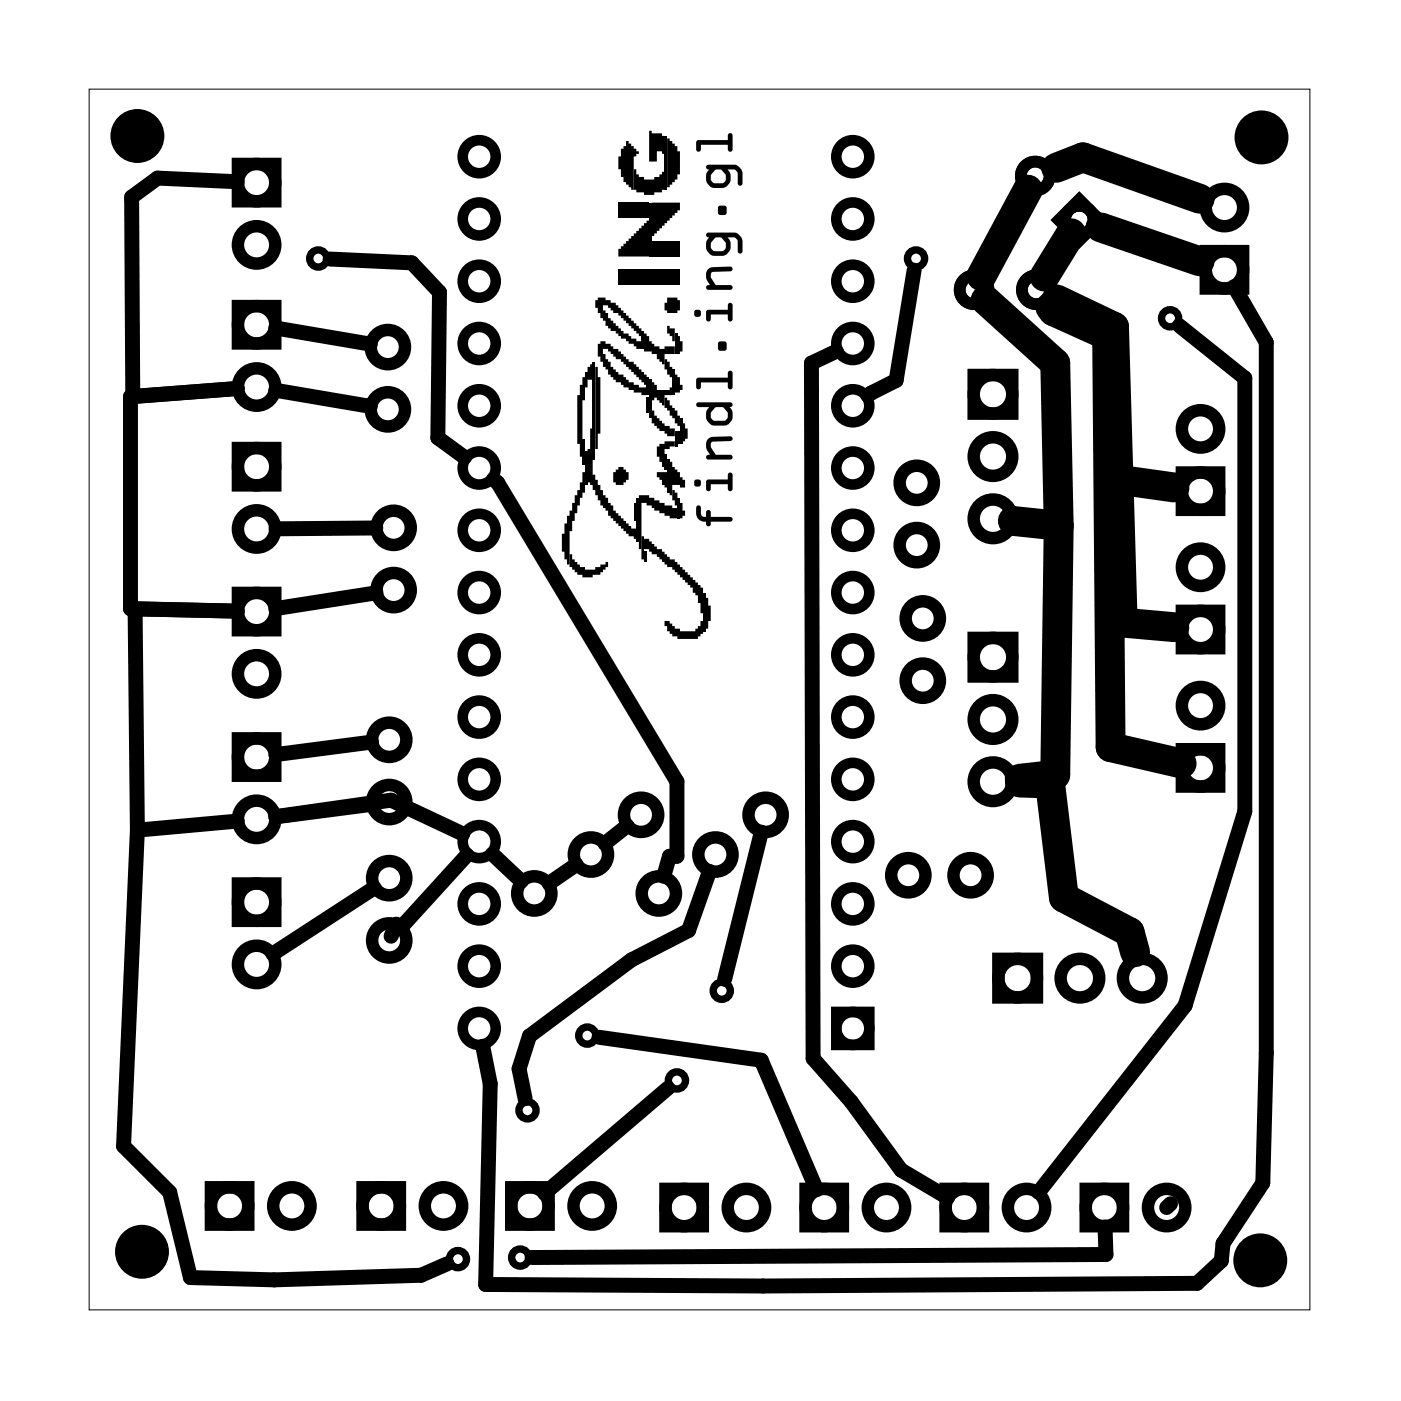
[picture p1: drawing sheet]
<svg xmlns="http://www.w3.org/2000/svg" width="57mm" height="57mm" viewBox="0 0 57 57" stroke-linecap="round" stroke-linejoin="round" font-family="sans-serif">
<path d="M3.6 3.6h49.8v49.8h-49.8z" fill="none" stroke="#000" stroke-width=".04"/>
<g fill="none" stroke="#000" stroke-width=".43">
<path d="M34.1 41.3h1.4v1.3h-1.4z"/>
<circle cx="19.5" cy="16.6" r=".67"/>
<circle cx="19.5" cy="19.1" r=".67"/>
<circle cx="19.5" cy="8.9" r=".67"/>
<circle cx="19.5" cy="14" r=".67"/>
<circle cx="19.5" cy="11.5" r=".67"/>
<circle cx="19.5" cy="6.4" r=".67"/>
<circle cx="34.8" cy="6.4" r=".67"/>
<circle cx="34.8" cy="19.1" r=".67"/>
<circle cx="34.8" cy="16.6" r=".67"/>
<circle cx="34.8" cy="11.5" r=".67"/>
<circle cx="34.8" cy="8.9" r=".67"/>
<circle cx="34.8" cy="14" r=".67"/>
<circle cx="19.5" cy="36.9" r=".67"/>
<circle cx="19.5" cy="39.4" r=".67"/>
<circle cx="19.5" cy="34.3" r=".67"/>
<circle cx="19.5" cy="26.7" r=".67"/>
<circle cx="19.5" cy="31.8" r=".67"/>
<circle cx="19.5" cy="29.3" r=".67"/>
<circle cx="19.5" cy="24.2" r=".67"/>
<circle cx="19.5" cy="21.6" r=".67"/>
<circle cx="34.8" cy="39.4" r=".67"/>
<circle cx="34.8" cy="36.9" r=".67"/>
<circle cx="34.8" cy="29.3" r=".67"/>
<circle cx="34.8" cy="31.8" r=".67"/>
<circle cx="34.8" cy="26.7" r=".67"/>
<circle cx="34.8" cy="34.3" r=".67"/>
<circle cx="34.8" cy="24.2" r=".67"/>
<circle cx="34.8" cy="21.6" r=".67"/>
<circle cx="19.5" cy="42" r=".67"/>
<circle cx="34.8" cy="42" r=".67"/>
</g>
<g fill="none" stroke="#000" stroke-width=".51">
<path d="M9.7 6.7h1.5v1.5h-1.5zM9.7 12.5h1.5v1.5h-1.5zM9.7 18.3h1.5v1.5h-1.5zM39.7 15.3h1.6v1.6h-1.6zM48.2 19.3h1.5v1.5h-1.5zM49.2 10.2h1.5v1.6h-1.5zM9.7 24.2h1.5v1.5h-1.5zM9.7 30.1h1.5v1.5h-1.5zM9.7 36h1.5v1.6h-1.5zM39.7 26h1.6v1.6h-1.6zM40.7 39.1h1.6v1.6h-1.6zM48.2 24.9h1.5v1.5h-1.5z"/>
<path d="M48.2 30.6h1.5v1.5h-1.5zM8.6 48.4h1.5v1.6h-1.5zM14.8 48.4h1.5v1.6h-1.5zM20.9 48.4h1.5v1.6h-1.5zM27.1 48.5h1.6v1.5h-1.6zM32.9 48.5h1.5v1.5h-1.5zM38.6 48.5h1.5v1.5h-1.5zM44.3 48.5h1.5v1.5h-1.5z"/>
<circle cx="10.5" cy="15.8" r=".76"/>
<circle cx="10.5" cy="10" r=".76"/>
<circle cx="10.5" cy="7.5" r=".76"/>
<circle cx="10.5" cy="13.2" r=".76"/>
<circle cx="10.5" cy="19" r=".76"/>
<circle cx="15.8" cy="14.2" r=".7"/>
<circle cx="15.8" cy="16.7" r=".7"/>
<circle cx="37.4" cy="19.7" r=".7"/>
<circle cx="40.5" cy="16.1" r=".79"/>
<circle cx="40.5" cy="18.6" r=".79"/>
<circle cx="49" cy="17.5" r=".76"/>
<circle cx="49.9" cy="11" r=".76"/>
<circle cx="49.9" cy="8.5" r=".76"/>
<circle cx="10.5" cy="24.9" r=".76"/>
<circle cx="10.5" cy="36.8" r=".76"/>
<circle cx="10.5" cy="21.6" r=".76"/>
<circle cx="10.5" cy="30.9" r=".76"/>
<circle cx="10.5" cy="33.4" r=".76"/>
<circle cx="10.5" cy="39.3" r=".76"/>
<circle cx="10.5" cy="27.5" r=".76"/>
<circle cx="15.9" cy="35.8" r=".7"/>
<circle cx="15.9" cy="30.2" r=".7"/>
<circle cx="15.9" cy="32.7" r=".7"/>
<circle cx="15.9" cy="38.4" r=".7"/>
<circle cx="16.1" cy="21.5" r=".7"/>
<circle cx="16.1" cy="24.1" r=".7"/>
<circle cx="21.8" cy="36.4" r=".7"/>
<circle cx="24.1" cy="34.9" r=".7"/>
<circle cx="26.2" cy="33.2" r=".7"/>
<circle cx="26.9" cy="36.4" r=".7"/>
<circle cx="29.2" cy="34.9" r=".7"/>
<circle cx="31.2" cy="33.2" r=".7"/>
<circle cx="37.1" cy="35.7" r=".7"/>
<circle cx="37.4" cy="22.2" r=".7"/>
<circle cx="37.6" cy="25.2" r=".7"/>
<circle cx="37.6" cy="27.8" r=".7"/>
<circle cx="39.6" cy="35.7" r=".7"/>
<circle cx="40.5" cy="26.8" r=".79"/>
<circle cx="40.5" cy="29.3" r=".79"/>
<circle cx="40.5" cy="31.9" r=".79"/>
<circle cx="40.5" cy="21.2" r=".79"/>
<circle cx="41.5" cy="39.9" r=".79"/>
<circle cx="44.1" cy="39.9" r=".79"/>
<circle cx="46.6" cy="39.9" r=".79"/>
<circle cx="49" cy="25.7" r=".76"/>
<circle cx="49" cy="20" r=".76"/>
<circle cx="49" cy="23.1" r=".76"/>
<circle cx="49" cy="31.3" r=".76"/>
<circle cx="49" cy="28.8" r=".76"/>
<circle cx="9.4" cy="49.2" r=".76"/>
<circle cx="11.9" cy="49.2" r=".76"/>
<circle cx="15.6" cy="49.2" r=".76"/>
<circle cx="18.1" cy="49.2" r=".76"/>
<circle cx="21.6" cy="49.2" r=".76"/>
<circle cx="24.2" cy="49.2" r=".76"/>
<circle cx="27.9" cy="49.3" r=".76"/>
<circle cx="30.4" cy="49.3" r=".76"/>
<circle cx="33.6" cy="49.3" r=".76"/>
<circle cx="36.2" cy="49.3" r=".76"/>
<circle cx="39.3" cy="49.3" r=".76"/>
<circle cx="41.9" cy="49.3" r=".76"/>
<circle cx="45.1" cy="49.3" r=".76"/>
<circle cx="47.6" cy="49.3" r=".76"/>
</g>
<g fill="none" stroke="#000" stroke-width=".48">
<circle cx="39.7" cy="11.8" r=".59"/>
<circle cx="42.2" cy="7.2" r=".59"/>
<circle cx="42.3" cy="11.8" r=".59"/>
<circle cx="44" cy="9" r=".59"/>
</g>
<g fill="#000">
<path d="M24 15l.2-.1v.6h-.2v.3h-.1v.5h-.1v2.3h-.1v-.5h-.2v-2h.2v-.4h.1v-.3h.1v-.2h.1zM23.8 17.9h.1v1h-.1zM23.9 18.4h.1v1.4h-.1zM24.1 17.5h.1v1.9h.1v.2h.1l.1 .4h.1v.2l.2 .1v.2l.2 .1v.2h.1v.1l.2 .1 .2 .4h.1l.1 .2h.3v.4h-.1v-.1h-.3v-.1l-.3-.2v-.1h-.1l-.2-.4h-.1v-.1h-.1v-.2l-.2-.1v-.1h-.1v-.2h-.1v-.2h-.1l-.1-.4-.2-.1v-1.4h.1zM24.3 15h.1v.4h.1v2.3h-.1v.6h-.1zM24.4 12.1h.3v.1l.4 .1v.2l.3 .2 .1 .2h.1l.1 .2 .3 .1 .1 .2h.1v.3h-.1l-.2-.3-.3-.1v-.1h-.1l-.2-.3h-.1v-.1h-.2l-.2-.3h-.2v.5h-.1l-.1-.4h-.1v-.4h.1zM24.4 14h.1v-.1l.4 .1v.1h.1v.1h.2v.1h.1v.1l.2 .1 .1 .3h.3l.1 .2 .2 .1 .1 .2h.1v.4h-.1v-.1l-.3-.2-.1-.2h-.2v-.1l-.3-.2-.1-.2h-.2v-.2l-.3-.2v-.1h-.2v.6h-.1v-.3h-.1zM24.6 14.4h.1v.3l.2 .1v.2l.2 .1 .1 .2h.2l.2 .3h.3v.1h.2v.1h.3v.3h-.2v-.1h-.3v-.1h-.3v-.1h-.2l-.1-.2h-.2l-.2-.3h-.1v-.2l-.2-.1zM24.6 12.7l.2 .1v.2l.3 .2v.1l.2 .1 .1 .2h.2l.1 .2h.3v.1h.2v.3h-.2l-.1-.2h-.3l-.1-.2h-.2l-.2-.3h-.2v-.1l-.2-.1v-.2h-.1zM25.2 19h.2v.2l.2 .1v.3h-.1l-.1 .2h-.3v-.1h-.1v-.4l.2-.1zM25.2 11h2.5v.6h-2.5zM25.2 10.2h.1l.1-.3h.1l.2-.3h.2l.1-.2 .3-.2v-.1l.2-.1v1.5h-1.3z"/>
<path d="M25.2 8.3h1.3v.6h-1.3zM25.5 5.8h.1v.1l.3 .1 .1 .2h.1l-.1 .2h-.1v1.3h-.2l-.1-.2-.2-.1v-.2h-.1v-.3h-.1v-.5h.1v-.3l.2-.1zM25.9 6.9h.1v.2h.1v.1h.2v.1h.4v-.1h.2v-.1l.2-.1v.7h-.1v.1h-.3v.2l-.7-.2v-.1h-.1zM26.2 13.5h.1v.7h-.1zM26.3 13.6h.1v.1h.1v.2l.2 .1v.1h.2v.1h.2v-.1h.4v.3h-.4v.5h-.1v-.1l-.2-.1v-.3h-.2v-.1h-.3zM26.4 16.2h.1v.7h-.1zM26.4 15.4h.1v.7h-.1zM26.5 5.3h.1v.1h.4v.1h.1v.8h-.1v-.1h-.2v.4h-.3zM26.5 15.5h.1v1.6h-.1zM26.6 9.8h1.1v.7h-1.1zM26.6 8.3h1.1v.3h-.1v.1l-.3 .2-.1 .2-.2 .1-.1 .2h-.1l-.1 .2h-.1zM26.6 16.7h.1v.3l.2 .1 .2 .3 .4 .1v.3h-.3l-.1-.2h-.2l-.2-.3h-.1z"/>
<path d="M26.6 15.6l.2 .1v.2h.5v-.1h.1v.3h-.3v.4l-.2-.1-.1-.2-.2 .1zM26.8 19.3h.4v.6l-.2-.1v-.2l-.2-.1zM26.8 18.2h.1v-.1h.2v-.1h.4v.2l-.4 .1v.7h-.1v-.2h-.1v-.2h-.1zM27.1 18.5h.1v.7h-.1zM27.1 16.2h.1v.1h.1v.2l.3 .2v.3h.1v.4l-.2-.1v-.2l-.2-.1v-.3l-.2-.1zM27.1 14.7h.1v.1h.1v.2h.1v.4l-.2-.1v-.2h-.1zM27.2 12.1h.4v.1h.1v.5h-.1v.1h-.4v-.1h-.1v-.4h.1zM27.2 5.6l.2 .2 .1 .2h.1v.2h.1v.9h-.1v.2h-.1l-.2 .3h-.1zM27.2 13.3h.1v.1h.2v.5h-.1v-.2l-.2-.1zM27.4 15.1h.1v1h-.1zM27.5 17.6h.1v.6h-.1zM27.5 15.3l.2 .1v.3h.1v.2h-.1v.1h-.2z"/>
<path d="M27.5 13.6h.1v.8h-.1zM27.6 17.6h.1v.5h-.1zM27.6 13.7h.1v.2h.1v.4h-.1v.1h-.1zM27.7 17.1h.1v1h-.1zM27.8 17.3h.1v.2h.2v.4h-.2v.1h-.1zM23.8 19.3h.1v.8h-.1v.2h-.1l-.2 .6h-.1v.3h-.1v.5h-.1v1.3h-.1v-.2h-.1v-.3h-.1v-.7h.1v-.4h.1v-.4h.1v-.2h.1l.1-.6h.1v-.2h.2v-.3h.1zM23.2 22.6h.1v.2l.4 .2v.1h.2v.1h.4v-.1h.2v-.1h.2v-.1h.1v.2l-.2 .1-.1 .2-.7 .2v-.2h-.3l-.1-.2-.2-.1zM25.9 20.5h.1v.7h-.1zM26 20.3h.1v1.8h-.1zM26.1 20.2h.4v.1h.2v.1l.4 .1v.1h.3v.1h.2v.4h-.3v-.1l-.4-.1v-.1h-.2l-.1-.2-.4-.1v1.9h-.1zM26.2 21.9h.1v.1h.2v.1l.2 .1 .1 .2h.2l.1 .2 .2 .1v.1h.2v.1l.2 .1v.1l.2 .1 .3 .4h.1v.1h.1l.1 .2 .2 .1v1h-.1l-.1-.7-.2-.1v-.2l-.2-.1-.2-.2h-.1v-.1l-.2-.2-.2-.3h-.2v-.1h-.1l-.2-.3h-.1v-.1h-.2l-.1-.2h-.2v.4h-.1zM26.3 22.5h.1v.4h-.1z"/>
<path d="M27.1 25.3h.2v.1h.1l.1 .2h.2v.2h.7v-.2l.2-.1v-.2h.1v.6h-.1l-.1 .2h-.9v-.1h-.2v-.1l-.2-.1zM27.2 18.7h.1v1.4h-.1zM27.3 18.8h.1v.2l.3 .3v.2l.2 .1v.3h-.2v-.1h-.3v.4h-.1zM27.4 20l.2 .1v.5h-.1v-.2h-.1zM27.6 20.3h.1v.8h-.1zM27.7 20.5h.1v.3h.1v.2h-.1v.1h-.1zM28.7 24.2h.1v1.6h-.1zM28.8 24.4h.1v.3h.1v.6h-.1v.3h-.1z"/>
<path d="M42.9 9l1.1-1.2 1.2 1.2-1.2 1.1zM43.7 9a.35 .35 0 0 0 .7 0 .35 .35 0 0 0-.7 0z"/>
<path d="M42.9 9l1.1-1.2 1.2 1.2-1.2 1.1zM43.7 9a.35 .35 0 0 0 .7 0 .35 .35 0 0 0-.7 0z"/>
<path d="M28.4 20.6l.2 .1v.3l.2 .1v-.2a.1 .1 0 0 1 .1-.1 .1 .1 0 0 1 .1 .1v.2h.8a.1 .1 0 0 1 .1 .1 .1 .1 0 0 1-.1 .1h-.8v.1a.1 .1 0 0 1-.1 .1 .1 .1 0 0 1-.1-.1v-.1a.42 .42 0 0 1-.4-.7zM28.8 19.6h.9v-.2a.1 .1 0 0 1 .1-.1 .1 .1 0 0 1 .1 .1v.5a.1 .1 0 0 1-.1 .1 .1 .1 0 0 1-.1-.1v-.1h-.7v.1a.1 .1 0 0 1-.1 .1 .1 .1 0 0 1-.1-.1zM28.3 19.7a.15 .15 0 0 1 .3 0 .15 .15 0 0 1-.3 0zM28.9 17.9l.2-.1h.7a.1 .1 0 0 1 .1 .1 .1 .1 0 0 1-.1 .1h-.7l-.1 .1 .2 .5h.6a.1 .1 0 0 1 .1 0 .1 .1 0 0 1-.1 .1h-.9a.1 .1 0 0 1-.1-.1 .1 .1 0 0 1 .1 0h.1l-.2-.4zM28.4 16.4h1.4a.1 .1 0 0 1 .1 .1 .1 .1 0 0 1-.1 .1l.1 .3-.1 .4-.3 .1h-.4a.45 .45 0 0 1-.3-.6l.1-.2h-.4zM29.2 16.6l-.2 .2v.3l.1 .1 .5-.1 .1-.3-.2-.2zM28.4 15.4h1.3v-.2a.1 .1 0 0 1 .1-.1 .1 .1 0 0 1 .1 .1v.6a.1 .1 0 0 1-.1 .1 .1 .1 0 0 1-.1-.1v-.2h-1.1v.2a.1 .1 0 0 1-.1 .1 .1 .1 0 0 1-.1-.1zM29.3 14h.3v.3h-.3zM28.8 12.7l.9-.1v-.1a.1 .1 0 0 1 .1-.1 .1 .1 0 0 1 .1 .1v.5a.1 .1 0 0 1-.1 .1 .1 .1 0 0 1-.1-.1v-.2h-.7v.2a.1 .1 0 0 1-.1 .1 .1 .1 0 0 1-.1-.1zM28.3 12.8a.15 .15 0 0 1 .3 0 .15 .15 0 0 1-.3 0zM28.9 11l.2-.1h.7a.1 .1 0 0 1 .1 .1 .1 .1 0 0 1-.1 .1h-.7l-.1 .1 .2 .4h.6a.1 .1 0 0 1 .1 .1 .1 .1 0 0 1-.1 .1h-.9a.1 .1 0 0 1-.1-.1 .1 .1 0 0 1 .1-.1h.1l-.2-.3zM28.8 9.5h1.2l.3 .2v.5a.1 .1 0 0 1-.1 .1 .1 .1 0 0 1-.1-.1v-.4l-.1-.1h-.3l.1 .2v.3l-.3 .2h-.5l-.2-.2v-.3a.2 .2 0 0 0 0-.4zM29.2 9.7l-.2 .2v.2l.1 .1h.4l.1-.1v-.2l-.2-.2zM29.3 8.4h.3v.3h-.3zM28.8 6.7h1.2l.3 .3v.5a.1 .1 0 0 1-.1 .1 .1 .1 0 0 1-.1-.1v-.4l-.1-.2h-.3l.1 .2v.3l-.3 .3-.5-.1-.2-.2v-.3a.19 .19 0 0 0 0-.3zM29.2 6.9l-.2 .2v.3l.1 .1h.4l.1-.2v-.2l-.2-.2zM28.4 5.7h1.3v-.2a.1 .1 0 0 1 .1-.1 .1 .1 0 0 1 .1 .1v.6a.1 .1 0 0 1-.1 .1 .1 .1 0 0 1-.1-.1v-.2h-1.1v.2a.1 .1 0 0 1-.1 .1 .1 .1 0 0 1-.1-.1z"/>
<path d="M28.4 20.6l.2 .1v.3l.2 .1v-.2a.1 .1 0 0 1 .1-.1 .1 .1 0 0 1 .1 .1v.2h.8a.1 .1 0 0 1 .1 .1 .1 .1 0 0 1-.1 .1h-.8v.1a.1 .1 0 0 1-.1 .1 .1 .1 0 0 1-.1-.1v-.1a.41 .41 0 0 1-.4-.2 .41 .41 0 0 1 0-.5zM28.4 20.6a.42 .42 0 0 0 .4 .7v.1a.1 .1 0 0 0 .1 .1 .1 .1 0 0 0 .1-.1v-.1h.8a.1 .1 0 0 0 .1-.1 .1 .1 0 0 0-.1-.1h-.8v-.2a.1 .1 0 0 0-.1-.1 .1 .1 0 0 0-.1 .1v.2l-.2-.1v-.3zM28.8 19.6h.9v-.2a.1 .1 0 0 1 .1-.1 .1 .1 0 0 1 .1 .1v.5a.1 .1 0 0 1-.1 .1 .1 .1 0 0 1-.1-.1v-.1h-.7v.1a.1 .1 0 0 1-.1 .1 .1 .1 0 0 1-.1-.1zM28.8 19.6v.3a.1 .1 0 0 0 .1 .1 .1 .1 0 0 0 .1-.1v-.2h.7v.2a.1 .1 0 0 0 .1 .1 .1 .1 0 0 0 .1-.1v-.5a.1 .1 0 0 0-.1-.1 .1 .1 0 0 0-.1 .1v.2zM28.3 19.7a.15 .15 0 0 1 .3 0 .15 .15 0 0 1-.3 0zM28.3 19.7a.15 .15 0 0 0 .3 0 .15 .15 0 0 0-.3 0zM28.9 17.9l.2-.1h.7a.1 .1 0 0 1 .1 .1 .1 .1 0 0 1-.1 .1h-.7l-.1 .2 .2 .4h.6a.1 .1 0 0 1 .1 0 .1 .1 0 0 1-.1 .1h-.9a.1 .1 0 0 1-.1-.1 .1 .1 0 0 1 .1 0h.1l-.2-.4zM28.9 17.9l-.1 .3 .2 .4h-.1a.1 .1 0 0 0-.1 0 .1 .1 0 0 0 .1 .1h.9a.1 .1 0 0 0 .1-.1 .1 .1 0 0 0-.1 0h-.6l-.2-.5 .1-.1h.7a.09 .09 0 0 0 .1-.1 .09 .09 0 0 0-.1-.1h-.7zM28.4 16.4h1.4a.1 .1 0 0 1 .1 .1 .1 .1 0 0 1-.1 .1l.1 .3-.1 .4-.3 .1h-.4l-.3-.3v-.3l.1-.2h-.4zM28.4 16.4l.1 .2h.4l-.1 .2v.3l.3 .2 .4 .1 .3-.1 .1-.4-.1-.3a.1 .1 0 0 0 .1-.1 .1 .1 0 0 0-.1-.1zM29.2 16.6l-.2 .2 .1 .3h.5l.1-.3-.2-.2zM29.2 16.6h.3l.2 .3-.1 .2-.5 .1-.1-.1v-.3zM28.4 15.4h1.3v-.2a.1 .1 0 0 1 .1-.1 .1 .1 0 0 1 .1 .1v.6a.1 .1 0 0 1-.1 .1 .1 .1 0 0 1-.1-.1v-.2h-1.1v.2a.1 .1 0 0 1-.1 .1 .1 .1 0 0 1-.1-.1zM28.4 15.4v.4a.1 .1 0 0 0 .1 .1 .1 .1 0 0 0 .1-.1v-.2h1.1v.2a.1 .1 0 0 0 .1 .1 .1 .1 0 0 0 .1-.1v-.6a.1 .1 0 0 0-.1-.1 .1 .1 0 0 0-.1 .1v.2zM29.3 14h.3v.3h-.3zM29.3 14v.3h.3v-.3zM28.8 12.7l.9-.1v-.1a.1 .1 0 0 1 .1-.1 .1 .1 0 0 1 .1 .1v.5a.1 .1 0 0 1-.1 .1 .1 .1 0 0 1-.1-.1v-.2h-.7v.2a.1 .1 0 0 1-.1 .1 .1 .1 0 0 1-.1-.1zM28.8 12.7v.3a.1 .1 0 0 0 .1 .1 .1 .1 0 0 0 .1-.1v-.2h.7v.2a.1 .1 0 0 0 .1 .1 .1 .1 0 0 0 .1-.1v-.5a.1 .1 0 0 0-.1-.1 .1 .1 0 0 0-.1 .1v.1zM28.3 12.8a.15 .15 0 0 1 .3 0 .15 .15 0 0 1-.3 0zM28.3 12.8a.15 .15 0 0 0 .3 0 .15 .15 0 0 0-.3 0zM28.9 11l.2-.1h.7a.1 .1 0 0 1 .1 .1 .1 .1 0 0 1-.1 .1h-.7l-.1 .2 .2 .3h.6a.1 .1 0 0 1 .1 .1 .1 .1 0 0 1-.1 .1h-.9a.1 .1 0 0 1-.1-.1 .1 .1 0 0 1 .1-.1h.1l-.2-.3zM28.9 11l-.1 .3 .2 .3h-.1a.1 .1 0 0 0-.1 .1 .1 .1 0 0 0 .1 .1h.9a.1 .1 0 0 0 .1-.1 .1 .1 0 0 0-.1-.1h-.6l-.2-.4 .1-.1h.7a.09 .09 0 0 0 .1-.1 .09 .09 0 0 0-.1-.1h-.7zM28.8 9.5h1.2l.3 .2v.5a.1 .1 0 0 1-.1 .1 .1 .1 0 0 1-.1-.1v-.4l-.1-.1h-.3l.1 .2-.1 .4-.2 .1h-.5l-.2-.2v-.3l.1-.2-.1-.1zM28.8 9.5v.1a.13 .13 0 0 1 .1 .2 .13 .13 0 0 1-.1 .1v.3l.2 .2h.5l.2-.1 .1-.1v-.3l-.1-.2h.3l.1 .1v.4a.1 .1 0 0 0 .1 .1 .1 .1 0 0 0 .1-.1v-.5l-.3-.2zM29.2 9.7l-.2 .2v.2l.1 .1h.4l.1-.1v-.2l-.2-.2zM29.2 9.7h.2l.2 .2v.2l-.1 .1h-.4l-.1-.1v-.2zM29.3 8.4h.3v.3h-.3zM29.3 8.4v.3h.3v-.3zM28.8 6.7h1.2l.3 .3v.5a.1 .1 0 0 1-.1 .1 .1 .1 0 0 1-.1-.1v-.5l-.1-.1h-.3l.1 .3-.1 .4-.2 .1-.5-.1-.2-.2v-.3l.1-.2h-.1zM28.8 6.7v.2a.13 .13 0 0 1 .1 .1 .13 .13 0 0 1-.1 .1v.3l.2 .2 .5 .1 .2-.1 .1-.2v-.3l-.1-.2h.3l.1 .2v.4a.1 .1 0 0 0 .1 .1 .1 .1 0 0 0 .1-.1v-.5l-.3-.3zM29.2 6.9l-.2 .2v.3l.1 .1h.4l.1-.2v-.2l-.2-.2zM29.2 6.9h.2l.2 .2v.2l-.1 .2h-.4l-.1-.1v-.3zM28.4 5.7h1.3v-.2a.1 .1 0 0 1 .1-.1 .1 .1 0 0 1 .1 .1v.6a.1 .1 0 0 1-.1 .1 .1 .1 0 0 1-.1-.1v-.2h-1.1v.2a.1 .1 0 0 1-.1 .1 .1 .1 0 0 1-.1-.1zM28.4 5.7v.4a.1 .1 0 0 0 .1 .1 .1 .1 0 0 0 .1-.1v-.2h1.1v.2a.1 .1 0 0 0 .1 .1 .1 .1 0 0 0 .1-.1v-.6a.1 .1 0 0 0-.1-.1 .1 .1 0 0 0-.1 .1v.2z"/>
</g>
<g fill="#000">
<circle cx="5.6" cy="5.5" r="1.1"/>
<circle cx="51.5" cy="5.6" r="1.1"/>
<circle cx="5.8" cy="51.1" r="1.1"/>
<circle cx="51.4" cy="51.4" r="1.1"/>
</g>
<g fill="none" stroke="#000" stroke-width=".3">
<circle cx="13" cy="10.5" r=".35"/>
<circle cx="37.4" cy="10.5" r=".35"/>
<circle cx="47.7" cy="13" r=".35"/>
<circle cx="18.7" cy="51.4" r=".35"/>
<circle cx="21.2" cy="51.3" r=".35"/>
<circle cx="21.5" cy="45.3" r=".35"/>
<circle cx="24" cy="42.2" r=".35"/>
<circle cx="27.6" cy="44.1" r=".35"/>
<circle cx="29.4" cy="40.4" r=".35"/>
</g>
<path d="M24.2 14.8v3.9M26.5 8.3v2.2M27.2 5.5v2.2" fill="none" stroke="#000" stroke-width=".1"/>
<g fill="none" stroke="#000" stroke-width=".61">
<path d="M9.7 7.4l-3.3-.1-1 .7v8.2M9.7 15.8l-4.4 .4v8.6l4.4 .1M11.2 15.9l3.9 .7M11.2 13.4l3.9 .6M13.5 10.6l3.3 .1 1.1 1.2v6l1.1 .8M20.1 19.6l.2 .1 7.3 12.2v3h-.3l-.2 .8M34.1 14.3l-1 .5 .1 28.4 1.5 1.7 2.1 2.8 1.9 1.2M37.3 11l-.7 4.5-1.2 .6M48.1 13.3l2.7 2.1v17.7l-2.5 7.9-5.9 7.6M50.3 11.7l1.4 2.3v29l-.2 5.3-1.6 2.4-.1 .7-1 .9-17.7 .2-11.3-.1 .2-8.2-.3-1.5M5.5 24.8l.1 9.1M5.6 33.9l-.6 12.9 1.9 1.8 .9 3.5 3.4 .1 6-.2 1-.4"/>
<path d="M9.7 33.5l-4.1 .4M11.2 33.3l4.8-.7 2.9 1.4M15.2 32.8l-3.9 .5M15.2 30.3l-3.9 .5M15.3 36.2l-4.2 2.7M15.3 21.5l-4 .1M15.3 24.2l-4.1 .6M16.2 37.7l-.2 .5M19.1 34.9l-2.7 2.9M20.1 34.8l1.2 1.1M23.5 35.3l-1.1 .7M25.6 33.7l-.9 .7"/>
<path d="M28.9 35.5l-.8 2.5-2.3 1.2-4.2 3.1-.4 1.3 .2 1.2M31.1 33.9l-1.5 6M24.4 42.3l6.7 .9 2.2 5.3M27.2 44.4l-5 4.3M45.1 50v1.2l-23.4 .1M47.7 49.1l-.1 .2"/>
</g>
<path d="M40.2 12.2l2.8 2.6 .2 6.6M41.9 7.7l-1.9 3.6M42.8 12.5l.2 .2 2.2 1 .1 16.8 2.9 .6M43 12.4l.7 .6 1.7 .4 .4 12 2.1 .2M43.1 6.8l1.1-.4 4.7 1.7M43.1 12.2l2.3 1.1v6.2l2.5 .4M43.7 9.5l-1.1 1.8M44.9 9.3l4 1.4M41.3 21.2l1.9 .2M41.6 31.9l1.2 .1 .6 4.6 2.7 1.4 .2 .8M43.2 21.4l-.2 10.2-1.4 .2" fill="none" stroke="#000" stroke-width="1.2"/>
</svg>
